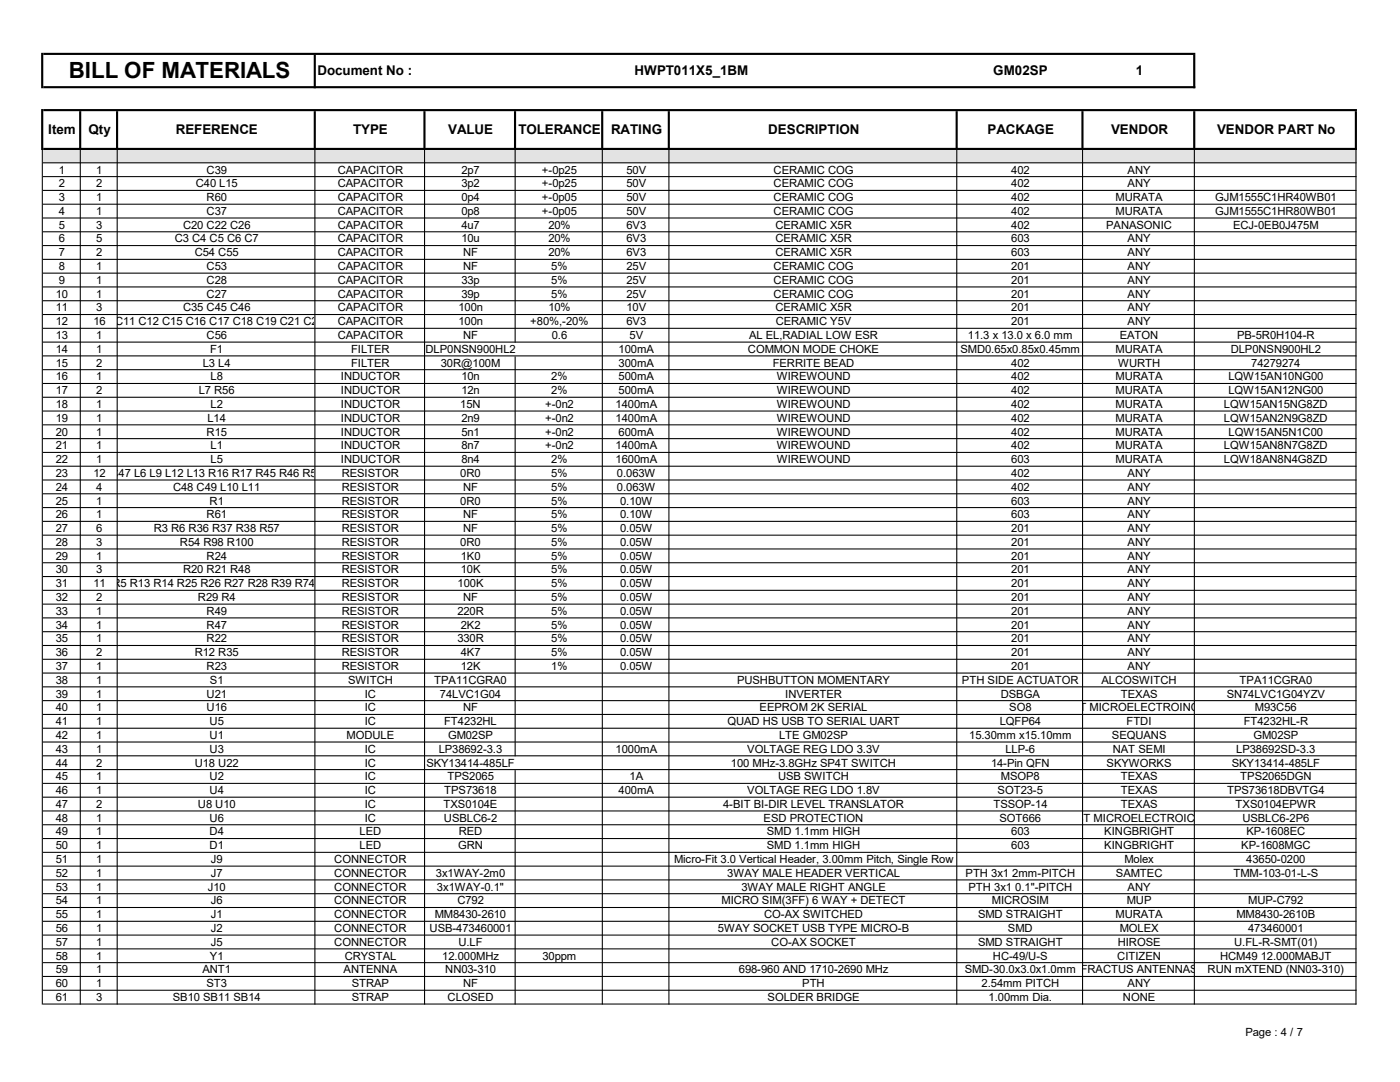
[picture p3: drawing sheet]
<svg xmlns="http://www.w3.org/2000/svg" width="279mm" height="216mm" viewBox="0 0 279 216" stroke-linecap="round" stroke-linejoin="round" font-family="sans-serif">
<defs><g id="words">
<text font-size="4.5" x="13.7" y="15.7">BILL OF MATERIALS</text>
<g font-size="2.7">
<text x="63.4" y="15">Document No :</text>
<text x="126.6" y="15">HWPT011X5_1BM</text>
<text x="198.2" y="15">GM02SP</text>
<text x="226.7" y="15">1</text>
<text x="9.6" y="26.8">Item</text>
<text x="17.7" y="26.8">Qty</text>
<text x="35.1" y="26.8">REFERENCE</text>
<text x="70.5" y="26.8">TYPE</text>
<text x="89.4" y="26.8">VALUE</text>
<text x="103.4" y="26.8">TOLERANCE</text>
<text x="122" y="26.8">RATING</text>
<text x="153.3" y="26.8">DESCRIPTION</text>
<text x="197.1" y="26.8">PACKAGE</text>
<text x="221.7" y="26.8">VENDOR</text>
<text x="242.9" y="26.8">VENDOR PART No</text>
</g>
<g font-size="2.2">
<text x="11.8" y="34.6">1</text>
<text x="19.2" y="34.6">1</text>
<text x="41.2" y="34.6">C39</text>
<text x="67.4" y="34.6">CAPACITOR</text>
<text x="92.1" y="34.6">2p7</text>
<text x="108.2" y="34.6">+-0p25</text>
<text x="125" y="34.6">50V</text>
<text x="154.4" y="34.6">CERAMIC COG</text>
<text x="201.8" y="34.6">402</text>
<text x="225" y="34.6">ANY</text>
<text x="11.8" y="37.4">2</text>
<text x="11.8" y="40.1">3</text>
<text x="19.2" y="37.4">2</text>
<text x="19.2" y="40.1">1</text>
<text x="39.1" y="37.4">C40 L15</text>
<text x="41.2" y="40.1">R60</text>
<text x="67.4" y="37.4">CAPACITOR</text>
<text x="67.4" y="40.1">CAPACITOR</text>
<text x="92.1" y="37.4">3p2</text>
<text x="92.1" y="40.1">0p4</text>
<text x="108.2" y="37.4">+-0p25</text>
<text x="108.2" y="40.1">+-0p05</text>
<text x="125" y="37.4">50V</text>
<text x="125" y="40.1">50V</text>
<text x="154.4" y="37.4">CERAMIC COG</text>
<text x="154.4" y="40.1">CERAMIC COG</text>
<text x="201.8" y="37.4">402</text>
<text x="201.8" y="40.1">402</text>
<text x="222.6" y="40.1">MURATA</text>
<text x="225" y="37.4">ANY</text>
<text x="242.5" y="40.1">GJM1555C1HR40WB01</text>
<text x="11.8" y="42.9">4</text>
<text x="11.8" y="45.6">5</text>
<text x="19.2" y="42.9">1</text>
<text x="19.2" y="45.6">3</text>
<text x="36.5" y="45.6">C20 C22 C26</text>
<text x="41.2" y="42.9">C37</text>
<text x="67.4" y="42.9">CAPACITOR</text>
<text x="67.4" y="45.6">CAPACITOR</text>
<text x="92.1" y="42.9">0p8</text>
<text x="92.1" y="45.6">4u7</text>
<text x="108.2" y="42.9">+-0p05</text>
<text x="109.4" y="45.6">20%</text>
<text x="125" y="42.9">50V</text>
<text x="125" y="45.6">6V3</text>
<text x="154.4" y="42.9">CERAMIC COG</text>
<text x="154.8" y="45.6">CERAMIC X5R</text>
<text x="201.8" y="42.9">402</text>
<text x="201.8" y="45.6">402</text>
<text x="220.8" y="45.6">PANASONIC</text>
<text x="222.6" y="42.9">MURATA</text>
<text x="242.5" y="42.9">GJM1555C1HR80WB01</text>
<text x="246.1" y="45.6">ECJ-0EB0J475M</text>
<text x="11.8" y="48.4">6</text>
<text x="11.8" y="51.1">7</text>
<text x="11.8" y="53.9">8</text>
<text x="19.2" y="48.4">5</text>
<text x="19.2" y="51.1">2</text>
<text x="19.2" y="53.9">1</text>
<text x="34.9" y="48.4">C3 C4 C5 C6 C7</text>
<text x="38.9" y="51.1">C54 C55</text>
<text x="41.2" y="53.9">C53</text>
<text x="67.4" y="48.4">CAPACITOR</text>
<text x="67.4" y="51.1">CAPACITOR</text>
<text x="67.4" y="53.9">CAPACITOR</text>
<text x="92.1" y="48.4">10u</text>
<text x="92.4" y="51.1">NF</text>
<text x="92.4" y="53.9">NF</text>
<text x="109.4" y="48.4">20%</text>
<text x="109.4" y="51.1">20%</text>
<text x="110" y="53.9">5%</text>
<text x="125" y="48.4">6V3</text>
<text x="125" y="51.1">6V3</text>
<text x="125" y="53.9">25V</text>
<text x="154.4" y="53.9">CERAMIC COG</text>
<text x="154.8" y="48.4">CERAMIC X5R</text>
<text x="154.8" y="51.1">CERAMIC X5R</text>
<text x="201.8" y="48.4">603</text>
<text x="201.8" y="51.1">603</text>
<text x="201.8" y="53.9">201</text>
<text x="225" y="48.4">ANY</text>
<text x="225" y="51.1">ANY</text>
<text x="225" y="53.9">ANY</text>
<text x="11.1" y="59.4">10</text>
<text x="11.8" y="56.6">9</text>
<text x="19.2" y="56.6">1</text>
<text x="19.2" y="59.4">1</text>
<text x="41.2" y="56.6">C28</text>
<text x="41.2" y="59.4">C27</text>
<text x="67.4" y="56.6">CAPACITOR</text>
<text x="67.4" y="59.4">CAPACITOR</text>
<text x="92.1" y="56.6">33p</text>
<text x="92.1" y="59.4">39p</text>
<text x="110" y="56.6">5%</text>
<text x="110" y="59.4">5%</text>
<text x="125" y="56.6">25V</text>
<text x="125" y="59.4">25V</text>
<text x="154.4" y="56.6">CERAMIC COG</text>
<text x="154.4" y="59.4">CERAMIC COG</text>
<text x="201.8" y="56.6">201</text>
<text x="201.8" y="59.4">201</text>
<text x="225" y="56.6">ANY</text>
<text x="225" y="59.4">ANY</text>
<text x="7.8" y="64.9">C1 C8 C9 C10 C11 C12 C15 C16 C17 C18 C19 C21 C23 C24 C25 C43</text>
<text x="11.1" y="62.1">11</text>
<text x="11.1" y="64.9">12</text>
<text x="18.6" y="64.9">16</text>
<text x="19.2" y="62.1">3</text>
<text x="36.5" y="62.1">C35 C45 C46</text>
<text x="67.4" y="62.1">CAPACITOR</text>
<text x="67.4" y="64.9">CAPACITOR</text>
<text x="91.5" y="62.1">100n</text>
<text x="91.5" y="64.9">100n</text>
<text x="105.8" y="64.9">+80%,-20%</text>
<text x="109.4" y="62.1">10%</text>
<text x="125" y="62.1">10V</text>
<text x="125" y="64.9">6V3</text>
<text x="154.8" y="62.1">CERAMIC X5R</text>
<text x="154.8" y="64.9">CERAMIC Y5V</text>
<text x="201.8" y="62.1">201</text>
<text x="201.8" y="64.9">201</text>
<text x="225" y="62.1">ANY</text>
<text x="225" y="64.9">ANY</text>
<text x="11.1" y="67.6">13</text>
<text x="11.1" y="70.4">14</text>
<text x="19.2" y="67.6">1</text>
<text x="19.2" y="70.4">1</text>
<text x="41.2" y="67.6">C56</text>
<text x="42" y="70.4">F1</text>
<text x="67.4" y="67.6">CAPACITOR</text>
<text x="70.1" y="70.4">FILTER</text>
<text x="84.9" y="70.4">DLP0NSN900HL2</text>
<text x="92.4" y="67.6">NF</text>
<text x="110.1" y="67.6">0.6</text>
<text x="123.4" y="70.4">100mA</text>
<text x="125.6" y="67.6">5V</text>
<text x="149.3" y="70.4">COMMON MODE CHOKE</text>
<text x="149.5" y="67.6">AL EL,RADIAL LOW ESR</text>
<text x="191.7" y="70.4">SMD0.65x0.85x0.45mm</text>
<text x="193.2" y="67.6">11.3 x 13.0 x 6.0 mm</text>
<text x="222.6" y="70.4">MURATA</text>
<text x="223.5" y="67.6">EATON</text>
<text x="245.6" y="70.4">DLP0NSN900HL2</text>
<text x="246.9" y="67.6">PB-5R0H104-R</text>
<text x="11.1" y="73.2">15</text>
<text x="11.1" y="75.9">16</text>
<text x="19.2" y="73.2">2</text>
<text x="19.2" y="75.9">1</text>
<text x="40.5" y="73.2">L3 L4</text>
<text x="42" y="75.9">L8</text>
<text x="68" y="75.9">INDUCTOR</text>
<text x="70.1" y="73.2">FILTER</text>
<text x="88" y="73.2">30R@100M</text>
<text x="92.1" y="75.9">10n</text>
<text x="110" y="75.9">2%</text>
<text x="123.4" y="73.2">300mA</text>
<text x="123.4" y="75.9">500mA</text>
<text x="154.2" y="73.2">FERRITE BEAD</text>
<text x="155" y="75.9">WIREWOUND</text>
<text x="201.8" y="73.2">402</text>
<text x="201.8" y="75.9">402</text>
<text x="222.6" y="75.9">MURATA</text>
<text x="223.1" y="73.2">WURTH</text>
<text x="245.2" y="75.9">LQW15AN10NG00</text>
<text x="249.7" y="73.2">74279274</text>
<text x="11.1" y="78.7">17</text>
<text x="11.1" y="81.4">18</text>
<text x="19.2" y="78.7">2</text>
<text x="19.2" y="81.4">1</text>
<text x="39.7" y="78.7">L7 R56</text>
<text x="42" y="81.4">L2</text>
<text x="68" y="78.7">INDUCTOR</text>
<text x="68" y="81.4">INDUCTOR</text>
<text x="91.9" y="81.4">15N</text>
<text x="92.1" y="78.7">12n</text>
<text x="108.8" y="81.4">+-0n2</text>
<text x="110" y="78.7">2%</text>
<text x="122.9" y="81.4">1400mA</text>
<text x="123.4" y="78.7">500mA</text>
<text x="155" y="78.7">WIREWOUND</text>
<text x="155" y="81.4">WIREWOUND</text>
<text x="201.8" y="78.7">402</text>
<text x="201.8" y="81.4">402</text>
<text x="222.6" y="78.7">MURATA</text>
<text x="222.6" y="81.4">MURATA</text>
<text x="244.3" y="81.4">LQW15AN15NG8ZD</text>
<text x="245.2" y="78.7">LQW15AN12NG00</text>
<text x="11.1" y="84.2">19</text>
<text x="11.1" y="86.9">20</text>
<text x="11.1" y="89.7">21</text>
<text x="19.2" y="84.2">1</text>
<text x="19.2" y="86.9">1</text>
<text x="19.2" y="89.7">1</text>
<text x="41.2" y="86.9">R15</text>
<text x="41.4" y="84.2">L14</text>
<text x="42" y="89.7">L1</text>
<text x="68" y="84.2">INDUCTOR</text>
<text x="68" y="86.9">INDUCTOR</text>
<text x="68" y="89.7">INDUCTOR</text>
<text x="92.1" y="84.2">2n9</text>
<text x="92.1" y="86.9">5n1</text>
<text x="92.1" y="89.7">8n7</text>
<text x="108.8" y="84.2">+-0n2</text>
<text x="108.8" y="86.9">+-0n2</text>
<text x="108.8" y="89.7">+-0n2</text>
<text x="122.9" y="84.2">1400mA</text>
<text x="122.9" y="89.7">1400mA</text>
<text x="123.4" y="86.9">600mA</text>
<text x="155" y="84.2">WIREWOUND</text>
<text x="155" y="86.9">WIREWOUND</text>
<text x="155" y="89.7">WIREWOUND</text>
<text x="201.8" y="84.2">402</text>
<text x="201.8" y="86.9">402</text>
<text x="201.8" y="89.7">402</text>
<text x="222.6" y="84.2">MURATA</text>
<text x="222.6" y="86.9">MURATA</text>
<text x="222.6" y="89.7">MURATA</text>
<text x="244.3" y="84.2">LQW15AN2N9G8ZD</text>
<text x="244.3" y="89.7">LQW15AN8N7G8ZD</text>
<text x="245.2" y="86.9">LQW15AN5N1C00</text>
<text x="11.1" y="92.4">22</text>
<text x="11.1" y="95.2">23</text>
<text x="17.4" y="95.2">C38 C47 L6 L9 L12 L13 R16 R17 R45 R46 R50 R67RESISTOR</text>
<text x="18.6" y="95.2">12</text>
<text x="19.2" y="92.4">1</text>
<text x="42" y="92.4">L5</text>
<text x="68" y="92.4">INDUCTOR</text>
<text x="91.9" y="95.2">0R0</text>
<text x="92.1" y="92.4">8n4</text>
<text x="110" y="92.4">2%</text>
<text x="110" y="95.2">5%</text>
<text x="122.9" y="92.4">1600mA</text>
<text x="123.1" y="95.2">0.063W</text>
<text x="155" y="92.4">WIREWOUND</text>
<text x="201.8" y="92.4">603</text>
<text x="201.8" y="95.2">402</text>
<text x="222.6" y="92.4">MURATA</text>
<text x="225" y="95.2">ANY</text>
<text x="244.3" y="92.4">LQW18AN8N4G8ZD</text>
<text x="11.1" y="97.9">24</text>
<text x="11.1" y="100.7">25</text>
<text x="19.2" y="97.9">4</text>
<text x="19.2" y="100.7">1</text>
<text x="34.5" y="97.9">C48 C49 L10 L11</text>
<text x="41.8" y="100.7">R1</text>
<text x="68.2" y="97.9">RESISTOR</text>
<text x="68.2" y="100.7">RESISTOR</text>
<text x="91.9" y="100.7">0R0</text>
<text x="92.4" y="97.9">NF</text>
<text x="110" y="97.9">5%</text>
<text x="110" y="100.7">5%</text>
<text x="123.1" y="97.9">0.063W</text>
<text x="123.7" y="100.7">0.10W</text>
<text x="201.8" y="97.9">402</text>
<text x="201.8" y="100.7">603</text>
<text x="225" y="97.9">ANY</text>
<text x="225" y="100.7">ANY</text>
<text x="11.1" y="103.4">26</text>
<text x="11.1" y="106.2">27</text>
<text x="19.2" y="103.4">1</text>
<text x="19.2" y="106.2">6</text>
<text x="30.7" y="106.2">R3 R6 R36 R37 R38 R57</text>
<text x="41.2" y="103.4">R61</text>
<text x="68.2" y="103.4">RESISTOR</text>
<text x="68.2" y="106.2">RESISTOR</text>
<text x="92.4" y="103.4">NF</text>
<text x="92.4" y="106.2">NF</text>
<text x="110" y="103.4">5%</text>
<text x="110" y="106.2">5%</text>
<text x="123.7" y="103.4">0.10W</text>
<text x="123.7" y="106.2">0.05W</text>
<text x="201.8" y="103.4">603</text>
<text x="201.8" y="106.2">201</text>
<text x="225" y="103.4">ANY</text>
<text x="225" y="106.2">ANY</text>
<text x="11.1" y="108.9">28</text>
<text x="11.1" y="111.7">29</text>
<text x="19.2" y="108.9">3</text>
<text x="19.2" y="111.7">1</text>
<text x="35.9" y="108.9">R54 R98 R100</text>
<text x="41.2" y="111.7">R24</text>
<text x="68.2" y="108.9">RESISTOR</text>
<text x="68.2" y="111.7">RESISTOR</text>
<text x="91.9" y="108.9">0R0</text>
<text x="91.9" y="111.7">1K0</text>
<text x="110" y="108.9">5%</text>
<text x="110" y="111.7">5%</text>
<text x="123.7" y="108.9">0.05W</text>
<text x="123.7" y="111.7">0.05W</text>
<text x="201.8" y="108.9">201</text>
<text x="201.8" y="111.7">201</text>
<text x="225" y="108.9">ANY</text>
<text x="225" y="111.7">ANY</text>
<text x="11.1" y="114.4">30</text>
<text x="11.1" y="117.2">31</text>
<text x="11.1" y="119.9">32</text>
<text x="18.6" y="117.2">11</text>
<text x="19" y="117.2">R2 R5 R13 R14 R25 R26 R27 R28 R39 R74 R75 RESISTOR</text>
<text x="19.2" y="114.4">3</text>
<text x="19.2" y="119.9">2</text>
<text x="36.5" y="114.4">R20 R21 R48</text>
<text x="39.5" y="119.9">R29 R4</text>
<text x="68.2" y="114.4">RESISTOR</text>
<text x="68.2" y="119.9">RESISTOR</text>
<text x="91.3" y="117.2">100K</text>
<text x="91.9" y="114.4">10K</text>
<text x="92.4" y="119.9">NF</text>
<text x="110" y="114.4">5%</text>
<text x="110" y="117.2">5%</text>
<text x="110" y="119.9">5%</text>
<text x="123.7" y="114.4">0.05W</text>
<text x="123.7" y="117.2">0.05W</text>
<text x="123.7" y="119.9">0.05W</text>
<text x="201.8" y="114.4">201</text>
<text x="201.8" y="117.2">201</text>
<text x="201.8" y="119.9">201</text>
<text x="225" y="114.4">ANY</text>
<text x="225" y="117.2">ANY</text>
<text x="225" y="119.9">ANY</text>
<text x="11.1" y="122.7">33</text>
<text x="11.1" y="125.4">34</text>
<text x="19.2" y="122.7">1</text>
<text x="19.2" y="125.4">1</text>
<text x="41.2" y="122.7">R49</text>
<text x="41.2" y="125.4">R47</text>
<text x="68.2" y="122.7">RESISTOR</text>
<text x="68.2" y="125.4">RESISTOR</text>
<text x="91.3" y="122.7">220R</text>
<text x="91.9" y="125.4">2K2</text>
<text x="110" y="122.7">5%</text>
<text x="110" y="125.4">5%</text>
<text x="123.7" y="122.7">0.05W</text>
<text x="123.7" y="125.4">0.05W</text>
<text x="201.8" y="122.7">201</text>
<text x="201.8" y="125.4">201</text>
<text x="225" y="122.7">ANY</text>
<text x="225" y="125.4">ANY</text>
<text x="11.1" y="128.2">35</text>
<text x="11.1" y="130.9">36</text>
<text x="19.2" y="128.2">1</text>
<text x="19.2" y="130.9">2</text>
<text x="38.9" y="130.9">R12 R35</text>
<text x="41.2" y="128.2">R22</text>
<text x="68.2" y="128.2">RESISTOR</text>
<text x="68.2" y="130.9">RESISTOR</text>
<text x="91.3" y="128.2">330R</text>
<text x="91.9" y="130.9">4K7</text>
<text x="110" y="128.2">5%</text>
<text x="110" y="130.9">5%</text>
<text x="123.7" y="128.2">0.05W</text>
<text x="123.7" y="130.9">0.05W</text>
<text x="201.8" y="128.2">201</text>
<text x="201.8" y="130.9">201</text>
<text x="225" y="128.2">ANY</text>
<text x="225" y="130.9">ANY</text>
<text x="11.1" y="133.7">37</text>
<text x="11.1" y="136.4">38</text>
<text x="19.2" y="133.7">1</text>
<text x="19.2" y="136.4">1</text>
<text x="41.2" y="133.7">R23</text>
<text x="41.9" y="136.4">S1</text>
<text x="68.2" y="133.7">RESISTOR</text>
<text x="69.5" y="136.4">SWITCH</text>
<text x="86.7" y="136.4">TPA11CGRA0</text>
<text x="91.9" y="133.7">12K</text>
<text x="110" y="133.7">1%</text>
<text x="123.7" y="133.7">0.05W</text>
<text x="147.1" y="136.4">PUSHBUTTON MOMENTARY</text>
<text x="192" y="136.4">PTH SIDE ACTUATOR</text>
<text x="201.8" y="133.7">201</text>
<text x="219.8" y="136.4">ALCOSWITCH</text>
<text x="225" y="133.7">ANY</text>
<text x="247.4" y="136.4">TPA11CGRA0</text>
<text x="11.1" y="139.2">39</text>
<text x="11.1" y="141.9">40</text>
<text x="19.2" y="139.2">1</text>
<text x="19.2" y="141.9">1</text>
<text x="41.2" y="139.2">U21</text>
<text x="41.2" y="141.9">U16</text>
<text x="72.8" y="139.2">IC</text>
<text x="72.8" y="141.9">IC</text>
<text x="87.8" y="139.2">74LVC1G04</text>
<text x="92.4" y="141.9">NF</text>
<text x="151.6" y="141.9">EEPROM 2K SERIAL</text>
<text x="156.7" y="139.2">INVERTER</text>
<text x="199.7" y="139.2">DSBGA</text>
<text x="201.4" y="141.9">SO8</text>
<text x="214" y="141.9">ST MICROELECTROINCS</text>
<text x="223.7" y="139.2">TEXAS</text>
<text x="244.8" y="139.2">SN74LVC1G04YZV</text>
<text x="250.4" y="141.9">M93C56</text>
<text x="11.1" y="144.7">41</text>
<text x="11.1" y="147.4">42</text>
<text x="19.2" y="144.7">1</text>
<text x="19.2" y="147.4">1</text>
<text x="41.8" y="144.7">U5</text>
<text x="41.8" y="147.4">U1</text>
<text x="69.2" y="147.4">MODULE</text>
<text x="72.8" y="144.7">IC</text>
<text x="88.6" y="144.7">FT4232HL</text>
<text x="89.4" y="147.4">GM02SP</text>
<text x="145.2" y="144.7">QUAD HS USB TO SERIAL UART</text>
<text x="155.5" y="147.4">LTE GM02SP</text>
<text x="193.4" y="147.4">15.30mm x15.10mm</text>
<text x="199.5" y="144.7">LQFP64</text>
<text x="221.9" y="147.4">SEQUANS</text>
<text x="224.8" y="144.7">FTDI</text>
<text x="248.2" y="144.7">FT4232HL-R</text>
<text x="250.1" y="147.4">GM02SP</text>
<text x="11.1" y="150.2">43</text>
<text x="11.1" y="153">44</text>
<text x="11.1" y="155.7">45</text>
<text x="19.2" y="150.2">1</text>
<text x="19.2" y="153">2</text>
<text x="19.2" y="155.7">1</text>
<text x="38.9" y="153">U18 U22</text>
<text x="41.8" y="150.2">U3</text>
<text x="41.8" y="155.7">U2</text>
<text x="72.8" y="150.2">IC</text>
<text x="72.8" y="153">IC</text>
<text x="72.8" y="155.7">IC</text>
<text x="85.1" y="153">SKY13414-485LF</text>
<text x="87.5" y="150.2">LP38692-3.3</text>
<text x="89.3" y="155.7">TPS2065</text>
<text x="122.9" y="150.2">1000mA</text>
<text x="125.6" y="155.7">1A</text>
<text x="145.9" y="153">100 MHz-3.8GHz SP4T SWITCH</text>
<text x="149.1" y="150.2">VOLTAGE REG LDO 3.3V</text>
<text x="155.3" y="155.7">USB SWITCH</text>
<text x="197.8" y="153">14-Pin QFN</text>
<text x="199.8" y="155.7">MSOP8</text>
<text x="200.7" y="150.2">LLP-6</text>
<text x="220.9" y="153">SKYWORKS</text>
<text x="222.1" y="150.2">NAT SEMI</text>
<text x="223.7" y="155.7">TEXAS</text>
<text x="245.8" y="153">SKY13414-485LF</text>
<text x="246.7" y="150.2">LP38692SD-3.3</text>
<text x="247.5" y="155.7">TPS2065DGN</text>
<text x="11.1" y="158.5">46</text>
<text x="11.1" y="161.2">47</text>
<text x="19.2" y="158.5">1</text>
<text x="19.2" y="161.2">2</text>
<text x="39.5" y="161.2">U8 U10</text>
<text x="41.8" y="158.5">U4</text>
<text x="72.8" y="158.5">IC</text>
<text x="72.8" y="161.2">IC</text>
<text x="88.5" y="161.2">TXS0104E</text>
<text x="88.6" y="158.5">TPS73618</text>
<text x="123.4" y="158.5">400mA</text>
<text x="144.3" y="161.2">4-BIT BI-DIR LEVEL TRANSLATOR</text>
<text x="149.1" y="158.5">VOLTAGE REG LDO 1.8V</text>
<text x="198.2" y="161.2">TSSOP-14</text>
<text x="199.1" y="158.5">SOT23-5</text>
<text x="223.7" y="158.5">TEXAS</text>
<text x="223.7" y="161.2">TEXAS</text>
<text x="244.9" y="158.5">TPS73618DBVTG4</text>
<text x="246.6" y="161.2">TXS0104EPWR</text>
<text x="11.1" y="164">48</text>
<text x="11.1" y="166.7">49</text>
<text x="19.2" y="164">1</text>
<text x="19.2" y="166.7">1</text>
<text x="41.8" y="164">U6</text>
<text x="41.8" y="166.7">D4</text>
<text x="71.8" y="166.7">LED</text>
<text x="72.8" y="164">IC</text>
<text x="88.6" y="164">USBLC6-2</text>
<text x="91.6" y="166.7">RED</text>
<text x="152.4" y="164">ESD PROTECTION</text>
<text x="153" y="166.7">SMD 1.1mm HIGH</text>
<text x="199.5" y="164">SOT666</text>
<text x="201.8" y="166.7">603</text>
<text x="214.8" y="164">ST MICROELECTROICS</text>
<text x="220.4" y="166.7">KINGBRIGHT</text>
<text x="247.9" y="164">USBLC6-2P6</text>
<text x="248.8" y="166.7">KP-1608EC</text>
<text x="11.1" y="169.5">50</text>
<text x="11.1" y="172.2">51</text>
<text x="19.2" y="169.5">1</text>
<text x="19.2" y="172.2">1</text>
<text x="41.8" y="169.5">D1</text>
<text x="42.1" y="172.2">J9</text>
<text x="66.7" y="172.2">CONNECTOR</text>
<text x="71.8" y="169.5">LED</text>
<text x="91.4" y="169.5">GRN</text>
<text x="134.5" y="172.2">Micro-Fit 3.0 Vertical Header, 3.00mm Pitch, Single Row</text>
<text x="153" y="169.5">SMD 1.1mm HIGH</text>
<text x="201.8" y="169.5">603</text>
<text x="220.4" y="169.5">KINGBRIGHT</text>
<text x="224.4" y="172.2">Molex</text>
<text x="247.7" y="169.5">KP-1608MGC</text>
<text x="248.7" y="172.2">43650-0200</text>
<text x="11.1" y="175">52</text>
<text x="11.1" y="177.7">53</text>
<text x="19.2" y="175">1</text>
<text x="19.2" y="177.7">1</text>
<text x="41.4" y="177.7">J10</text>
<text x="42.1" y="175">J7</text>
<text x="66.7" y="175">CONNECTOR</text>
<text x="66.7" y="177.7">CONNECTOR</text>
<text x="87" y="175">3x1WAY-2m0</text>
<text x="87.2" y="177.7">3x1WAY-0.1&quot;</text>
<text x="145.1" y="175">3WAY MALE HEADER VERTICAL</text>
<text x="148" y="177.7">3WAY MALE RIGHT ANGLE</text>
<text x="192.7" y="175">PTH 3x1 2mm-PITCH</text>
<text x="193.3" y="177.7">PTH 3x1 0.1&quot;-PITCH</text>
<text x="222.7" y="175">SAMTEC</text>
<text x="225" y="177.7">ANY</text>
<text x="246.2" y="175">TMM-103-01-L-S</text>
<text x="11.1" y="180.5">54</text>
<text x="11.1" y="183.2">55</text>
<text x="11.1" y="186">56</text>
<text x="19.2" y="180.5">1</text>
<text x="19.2" y="183.2">1</text>
<text x="19.2" y="186">1</text>
<text x="42.1" y="180.5">J6</text>
<text x="42.1" y="183.2">J1</text>
<text x="42.1" y="186">J2</text>
<text x="66.7" y="180.5">CONNECTOR</text>
<text x="66.7" y="183.2">CONNECTOR</text>
<text x="66.7" y="186">CONNECTOR</text>
<text x="85.7" y="186">USB-473460001</text>
<text x="86.8" y="183.2">MM8430-2610</text>
<text x="91.3" y="180.5">C792</text>
<text x="143.3" y="186">5WAY SOCKET USB TYPE MICRO-B</text>
<text x="144" y="180.5">MICRO SIM(3FF) 6 WAY + DETECT</text>
<text x="152.5" y="183.2">CO-AX SWITCHED</text>
<text x="195.2" y="183.2">SMD STRAIGHT</text>
<text x="198" y="180.5">MICROSIM</text>
<text x="201.2" y="186">SMD</text>
<text x="222.6" y="183.2">MURATA</text>
<text x="223.5" y="186">MOLEX</text>
<text x="224.9" y="180.5">MUP</text>
<text x="246.8" y="183.2">MM8430-2610B</text>
<text x="249.1" y="186">473460001</text>
<text x="249.1" y="180.5">MUP-C792</text>
<text x="11.1" y="188.7">57</text>
<text x="11.1" y="191.5">58</text>
<text x="19.2" y="188.7">1</text>
<text x="19.2" y="191.5">1</text>
<text x="41.9" y="191.5">Y1</text>
<text x="42.1" y="188.7">J5</text>
<text x="66.7" y="188.7">CONNECTOR</text>
<text x="68.8" y="191.5">CRYSTAL</text>
<text x="88.3" y="191.5">12.000MHz</text>
<text x="91.5" y="188.7">U.LF</text>
<text x="108.2" y="191.5">30ppm</text>
<text x="153.9" y="188.7">CO-AX SOCKET</text>
<text x="195.2" y="188.7">SMD STRAIGHT</text>
<text x="198.2" y="191.5">HC-49/U-S</text>
<text x="223" y="191.5">CITIZEN</text>
<text x="223.1" y="188.7">HIROSE</text>
<text x="243.5" y="191.5">HCM49 12.000MABJT</text>
<text x="246.3" y="188.7">U.FL-R-SMT(01)</text>
<text x="11.1" y="194.2">59</text>
<text x="11.1" y="197">60</text>
<text x="19.2" y="194.2">1</text>
<text x="19.2" y="197">1</text>
<text x="40.4" y="194.2">ANT1</text>
<text x="41.2" y="197">ST3</text>
<text x="68.6" y="194.2">ANTENNA</text>
<text x="70.2" y="197">STRAP</text>
<text x="88.9" y="194.2">NN03-310</text>
<text x="92.4" y="197">NF</text>
<text x="147.4" y="194.2">698-960 AND 1710-2690 MHz</text>
<text x="160.1" y="197">PTH</text>
<text x="192.5" y="194.2">SMD-30.0x3.0x1.0mm FRACTUS ANTENNAS</text>
<text x="195.9" y="197">2.54mm PITCH</text>
<text x="225" y="197">ANY</text>
<text x="241" y="194.2">RUN mXTEND (NN03-310)</text>
<text x="11.1" y="199.7">61</text>
<text x="19.2" y="199.7">3</text>
<text x="34.5" y="199.7">SB10 SB11 SB14</text>
<text x="70.2" y="199.7">STRAP</text>
<text x="89.3" y="199.7">CLOSED</text>
<text x="153.2" y="199.7">SOLDER BRIDGE</text>
<text x="197.3" y="199.7">1.00mm Dia.</text>
<text x="224.1" y="199.7">NONE</text>
<text x="248.5" y="206.8">Page : 4 / 7</text>
</g>
</g></defs>
<path d="M8.6 29.7h262v2.8h-262z" fill="#e3e3e3"/>
<g fill="#000">
<path d="M8.2 10.5h.4v7.1h-.4zM62.6 11h.4v6.6h-.4zM238.1 11h.4v6.6h-.4zM8.2 21.8h.4v8.1h-.4zM15.8 22.2h.4v7.7h-.4zM23.2 22.2h.4v7.7h-.4zM62.6 22.2h.4v7.7h-.4zM84.5 22.2h.4v7.7h-.4zM102.6 22.2h.4v7.7h-.4zM120 22.2h.4v7.7h-.4zM133.3 22.2h.4v7.7h-.4zM190.7 22.2h.4v7.7h-.4zM215.8 22.2h.4v7.7h-.4zM238.1 22.2h.4v7.7h-.4zM270.4 22.2h.4v7.7h-.4z" fill-rule="evenodd"/>
<path d="M8.6 29.5h262.2v.4h-262.2zM8.6 32.4h262.1v.2h-262.1zM8.6 35.1h262.1v.2h-262.1zM8.6 37.9h262.1v.2h-262.1zM8.6 40.6h262.1v.3h-262.1zM8.6 43.4h262.1v.2h-262.1zM8.6 46.1h262.1v.3h-262.1zM8.6 48.9h262.1v.2h-262.1zM8.6 51.6h262.1v.3h-262.1zM8.6 54.4h262.1v.2h-262.1zM8.6 57.1h262.1v.3h-262.1zM8.6 59.9h262.1v.2h-262.1zM8.6 62.7h262.1v.2h-262.1zM8.6 65.4h262.1v.2h-262.1zM8.6 68.2h262.1v.2h-262.1zM8.6 70.9h262.1v.2h-262.1zM8.6 73.7h262.1v.2h-262.1zM8.6 76.4h262.1v.2h-262.1zM8.6 79.2h262.1v.2h-262.1zM8.6 81.9h262.1v.2h-262.1zM8.6 84.7h262.1v.2h-262.1zM8.6 87.4h262.1v.2h-262.1zM8.6 90.2h262.1v.2h-262.1zM8.6 92.9h262.1v.2h-262.1zM8.6 95.7h262.1v.2h-262.1zM8.6 98.4h262.1v.2h-262.1zM8.6 101.2h262.1v.2h-262.1zM8.6 103.9h262.1v.2h-262.1zM8.6 106.7h262.1v.2h-262.1zM8.6 109.4h262.1v.2h-262.1zM8.6 112.2h262.1v.2h-262.1zM8.6 114.9h262.1v.2h-262.1zM8.6 117.7h262.1v.2h-262.1zM8.6 120.4h262.1v.2h-262.1zM8.6 123.2h262.1v.2h-262.1zM8.6 125.9h262.1v.3h-262.1zM8.6 128.7h262.1v.2h-262.1zM8.6 131.4h262.1v.3h-262.1zM8.6 134.2h262.1v.2h-262.1zM8.6 136.9h262.1v.3h-262.1zM8.6 139.7h262.1v.2h-262.1zM8.6 142.5h262.1v.2h-262.1zM8.6 145.2h262.1v.2h-262.1zM8.6 148h262.1v.2h-262.1zM8.6 150.7h262.1v.2h-262.1zM8.6 153.5h262.1v.2h-262.1zM8.6 156.2h262.1v.2h-262.1zM8.6 159h262.1v.2h-262.1zM8.6 161.7h262.1v.2h-262.1zM8.6 164.5h262.1v.2h-262.1zM8.6 167.2h262.1v.2h-262.1zM8.6 170h262.1v.2h-262.1zM8.6 172.7h262.1v.2h-262.1zM8.6 175.5h262.1v.2h-262.1zM8.6 178.2h262.1v.2h-262.1zM8.6 181h262.1v.2h-262.1zM8.6 183.7h262.1v.2h-262.1zM8.6 186.5h262.1v.2h-262.1zM8.6 189.2h262.1v.2h-262.1zM8.6 192h262.1v.2h-262.1zM8.6 194.7h262.1v.2h-262.1zM8.6 197.5h262.1v.2h-262.1zM8.6 200.2h262.1v.2h-262.1z" fill-rule="evenodd"/>
<path d="M102.7 29.9h.2v38.5h-.2zM102.7 71.1h.2v79.8h-.2zM8.3 29.9h.3v170.5h-.3zM62.7 29.9h.2v170.5h-.2zM238.3 29.9h.2v170.5h-.2zM15.9 29.9h.2v170.5h-.2zM23.3 29.9h.2v170.5h-.2zM84.6 29.9h.2v170.5h-.2zM102.7 153.7h.2v46.7h-.2zM120.1 29.9h.2v170.5h-.2zM133.4 29.9h.2v170.5h-.2zM190.8 29.9h.3v170.5h-.3zM215.9 29.9h.3v170.5h-.3zM270.5 29.9h.2v170.5h-.2zM8.6 10.5h229.9v.5h-229.9zM8.6 17.2h229.9v.4h-229.9zM8.6 21.8h262.2v.4h-262.2z" fill-rule="evenodd"/>
</g>
<use href="#words"/>
</svg>
